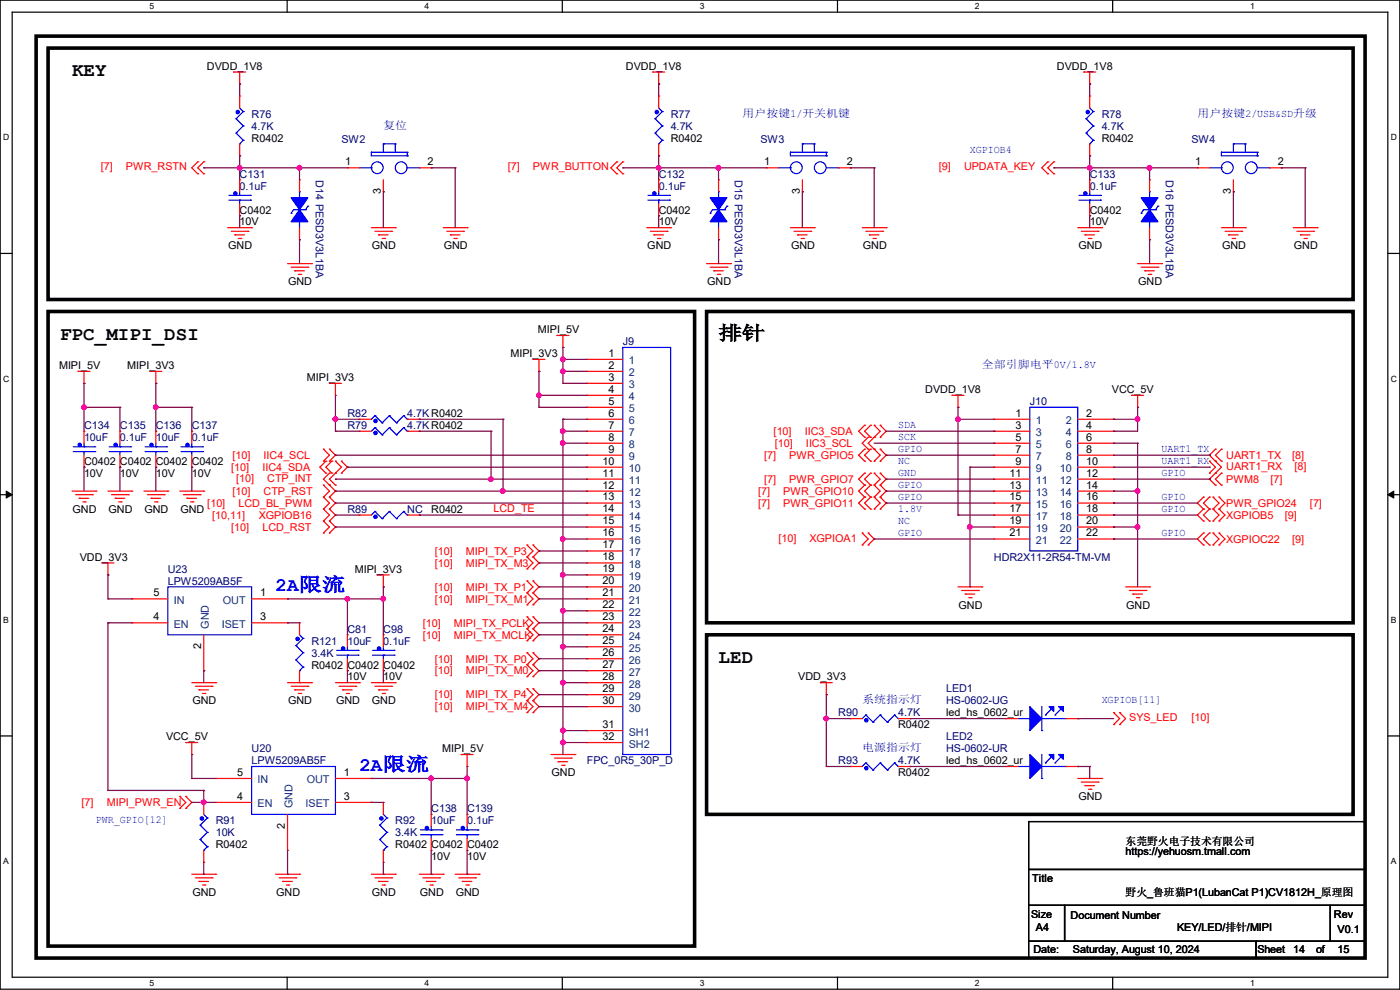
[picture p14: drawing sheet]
<svg xmlns="http://www.w3.org/2000/svg" width="297mm" height="210mm" viewBox="0 0 297 210" stroke-linecap="round" stroke-linejoin="round" font-family="sans-serif">
<defs><g id="words">
<g font-size="4.1">
<text x="15.3" y="16.2">KEY</text>
<text x="12.7" y="72.1">FPC_MIPI_DSI</text>
<text x="152.4" y="72.1">排针</text>
<text x="152.4" y="140.6">LED</text>
</g>
<g font-size="4.1" fill="#00f">
<text x="58.5" y="125.4">2A限流</text>
<text x="76.2" y="163.5">2A限流</text>
</g>
<g font-size="2.3">
<text x="43.9" y="14.8">DVDD_1V8</text>
<text x="132.8" y="14.8">DVDD_1V8</text>
<text x="224.2" y="14.8">DVDD_1V8</text>
<text x="53.4" y="30.1">R0402</text>
<text x="73.2" y="35.1">1</text>
<text x="90.7" y="35.1">2</text>
<text x="142.3" y="30.1">R0402</text>
<text x="162.1" y="35.1">1</text>
<text x="179.6" y="35.1">2</text>
<text x="233.7" y="30.1">R0402</text>
<text x="253.5" y="35.1">1</text>
<text x="271.1" y="35.1">2</text>
<text x="80.8" y="41.2" transform="rotate(-90 80.8 41.2)">3</text>
<text x="169.7" y="41.2" transform="rotate(-90 169.7 41.2)">3</text>
<text x="261.1" y="41.2" transform="rotate(-90 261.1 41.2)">3</text>
<text x="50.8" y="45.3">C0402</text>
<text x="50.8" y="47.8">10V</text>
<text x="139.7" y="45.3">C0402</text>
<text x="139.7" y="47.8">10V</text>
<text x="231.2" y="45.3">C0402</text>
<text x="231.2" y="47.8">10V</text>
<text x="48.4" y="52.9">GND</text>
<text x="78.9" y="52.9">GND</text>
<text x="94.2" y="52.9">GND</text>
<text x="137.3" y="52.9">GND</text>
<text x="167.8" y="52.9">GND</text>
<text x="183.1" y="52.9">GND</text>
<text x="228.8" y="52.9">GND</text>
<text x="259.3" y="52.9">GND</text>
<text x="274.5" y="52.9">GND</text>
<text x="61.1" y="60.5">GND</text>
<text x="150" y="60.5">GND</text>
<text x="241.5" y="60.5">GND</text>
<text x="114.1" y="70.7">MIPI_5V</text>
<text x="108.3" y="75.8">MIPI_3V3</text>
<text x="129.1" y="75.7">1</text>
<text x="12.5" y="78.3">MIPI_5V</text>
<text x="27" y="78.3">MIPI_3V3</text>
<text x="65.1" y="80.9">MIPI_3V3</text>
<text x="129.1" y="78.2">2</text>
<text x="129.1" y="80.8">3</text>
<text x="129.1" y="83.3">4</text>
<text x="196.3" y="83.4">DVDD_1V8</text>
<text x="235.9" y="83.4">VCC_5V</text>
<text x="129.1" y="85.9">5</text>
<text x="129.1" y="88.4">6</text>
<text x="215.4" y="88.4">1</text>
<text x="230.4" y="88.4">2</text>
<text x="129.1" y="90.9">7</text>
<text x="129.1" y="93.5">8</text>
<text x="215.4" y="90.9">3</text>
<text x="215.4" y="93.5">5</text>
<text x="230.4" y="90.9">4</text>
<text x="230.4" y="93.5">6</text>
<text x="17.8" y="98.6">C0402</text>
<text x="17.8" y="101.2">10V</text>
<text x="25.4" y="98.6">C0402</text>
<text x="25.4" y="101.2">10V</text>
<text x="33.1" y="98.6">C0402</text>
<text x="33.1" y="101.2">10V</text>
<text x="40.7" y="98.6">C0402</text>
<text x="40.7" y="101.2">10V</text>
<text x="127.8" y="98.6">10</text>
<text x="127.8" y="101.1">11</text>
<text x="129.1" y="96">9</text>
<text x="214.2" y="101.1">11</text>
<text x="215.4" y="96">7</text>
<text x="215.4" y="98.6">9</text>
<text x="230.4" y="96">8</text>
<text x="230.4" y="98.6">10</text>
<text x="230.4" y="101.1">12</text>
<text x="127.8" y="103.6">12</text>
<text x="127.8" y="106.2">13</text>
<text x="214.2" y="103.6">13</text>
<text x="214.2" y="106.2">15</text>
<text x="230.4" y="103.6">14</text>
<text x="230.4" y="106.2">16</text>
<text x="15.4" y="108.8">GND</text>
<text x="23" y="108.8">GND</text>
<text x="30.7" y="108.8">GND</text>
<text x="38.3" y="108.8">GND</text>
<text x="91.5" y="108.8">R0402</text>
<text x="127.8" y="108.7">14</text>
<text x="127.8" y="111.3">15</text>
<text x="127.8" y="113.8">16</text>
<text x="214.2" y="108.7">17</text>
<text x="214.2" y="111.3">19</text>
<text x="214.2" y="113.8">21</text>
<text x="230.4" y="108.7">18</text>
<text x="230.4" y="111.3">20</text>
<text x="230.4" y="113.8">22</text>
<text x="16.9" y="119">VDD_3V3</text>
<text x="127.8" y="116.3">17</text>
<text x="127.8" y="118.9">18</text>
<text x="75.3" y="121.5">MIPI_3V3</text>
<text x="127.8" y="121.4">19</text>
<text x="127.8" y="124">20</text>
<text x="32.6" y="126.5">5</text>
<text x="32.6" y="131.6">4</text>
<text x="55.2" y="131.6">3</text>
<text x="55.2" y="126.5">1</text>
<text x="127.8" y="126.5">21</text>
<text x="127.8" y="129">22</text>
<text x="127.8" y="131.6">23</text>
<text x="203.4" y="129.1">GND</text>
<text x="238.9" y="129.1">GND</text>
<text x="42.7" y="137.7" transform="rotate(-90 42.7 137.7)">2</text>
<text x="127.8" y="134.1">24</text>
<text x="127.8" y="136.7">25</text>
<text x="66.1" y="141.8">R0402</text>
<text x="73.7" y="141.8">C0402</text>
<text x="81.3" y="141.8">C0402</text>
<text x="127.8" y="139.2">26</text>
<text x="127.8" y="141.7">27</text>
<text x="40.8" y="149.4">GND</text>
<text x="61.1" y="149.4">GND</text>
<text x="71.3" y="149.4">GND</text>
<text x="73.7" y="144.4">10V</text>
<text x="78.9" y="149.4">GND</text>
<text x="81.3" y="144.4">10V</text>
<text x="127.8" y="144.3">28</text>
<text x="127.8" y="146.8">29</text>
<text x="127.8" y="149.4">30</text>
<text x="169.3" y="144.4">VDD_3V3</text>
<text x="127.8" y="154.4">31</text>
<text x="190.5" y="154.5">R0402</text>
<text x="200.7" y="152">led_hs_0602_ur</text>
<text x="35.2" y="157.1">VCC_5V</text>
<text x="93.8" y="159.6">MIPI_5V</text>
<text x="127.8" y="157">32</text>
<text x="50.3" y="164.6">5</text>
<text x="72.9" y="164.6">1</text>
<text x="117" y="164.7">GND</text>
<text x="190.5" y="164.7">R0402</text>
<text x="200.7" y="162.1">led_hs_0602_ur</text>
<text x="50.3" y="169.7">4</text>
<text x="72.9" y="169.7">3</text>
<text x="228.8" y="169.8">GND</text>
<text x="45.8" y="179.9">R0402</text>
<text x="60.5" y="175.8" transform="rotate(-90 60.5 175.8)">2</text>
<text x="83.9" y="179.9">R0402</text>
<text x="91.5" y="179.9">C0402</text>
<text x="99.1" y="179.9">C0402</text>
<text x="238.8" y="179.2">东莞野火电子技术有限公司</text>
<text x="91.5" y="182.5">10V</text>
<text x="99.1" y="182.5">10V</text>
<text x="238.8" y="181.4">https://yehuosm.tmall.com</text>
<text x="40.8" y="190.1">GND</text>
<text x="58.6" y="190.1">GND</text>
<text x="78.9" y="190.1">GND</text>
<text x="89.1" y="190.1">GND</text>
<text x="96.7" y="190.1">GND</text>
<text x="219" y="187">Title</text>
<text x="238.8" y="190.1">野火_鲁班猫P1(LubanCat P1)CV1812H_原理图</text>
<text x="218.7" y="194.6">Size</text>
<text x="219.8" y="197.4">A4</text>
<text x="227.1" y="194.9">Document Number</text>
<text x="249.7" y="197.4">KEY/LED/排针/MIPI</text>
<text x="283" y="194.6">Rev</text>
<text x="283.8" y="197.9">V0.1</text>
<text x="219.2" y="202.3">Date:</text>
<text x="227.6" y="202.3">Saturday, August 10, 2024</text>
<text x="266.8" y="202.3">Sheet</text>
<text x="274.4" y="202.3">14</text>
<text x="279.2" y="202.3">of</text>
<text x="283.8" y="202.3">15</text>
</g>
<g font-size="2.3" fill="#000080">
<text x="53.4" y="25">R76</text>
<text x="53.4" y="27.5">4.7K</text>
<text x="142.3" y="25">R77</text>
<text x="142.3" y="27.5">4.7K</text>
<text x="233.7" y="25">R78</text>
<text x="233.7" y="27.5">4.7K</text>
<text x="72.4" y="30.3">SW2</text>
<text x="161.3" y="30.3">SW3</text>
<text x="252.8" y="30.3">SW4</text>
<text x="50.8" y="37.7">C131</text>
<text x="50.8" y="40.2">0.1uF</text>
<text x="67" y="38.1" transform="rotate(90 67 38.1)">D14 PESD3V3L1BA</text>
<text x="139.7" y="37.7">C132</text>
<text x="139.7" y="40.2">0.1uF</text>
<text x="155.9" y="38.1" transform="rotate(90 155.9 38.1)">D15 PESD3V3L1BA</text>
<text x="231.2" y="37.7">C133</text>
<text x="231.2" y="40.2">0.1uF</text>
<text x="247.4" y="38.1" transform="rotate(90 247.4 38.1)">D16 PESD3V3L1BA</text>
<text x="132.1" y="73.2">J9</text>
<text x="73.7" y="88.5">R82</text>
<text x="86.4" y="88.5">4.7KR0402</text>
<text x="218.5" y="85.9">J10</text>
<text x="17.8" y="91">C134</text>
<text x="17.8" y="93.6">10uF</text>
<text x="25.4" y="91">C135</text>
<text x="25.4" y="93.6">0.1uF</text>
<text x="33.1" y="91">C136</text>
<text x="33.1" y="93.6">10uF</text>
<text x="40.7" y="91">C137</text>
<text x="40.7" y="93.6">0.1uF</text>
<text x="73.7" y="91">R79</text>
<text x="86.4" y="91">4.7KR0402</text>
<text x="73.7" y="108.8">R89</text>
<text x="86.4" y="108.8">NC</text>
<text x="210.9" y="119">HDR2X11-2R54-TM-VM</text>
<text x="35.6" y="121.5">U23</text>
<text x="35.6" y="124">LPW5209AB5F</text>
<text x="66.1" y="136.7">R121</text>
<text x="73.7" y="134.2">C81</text>
<text x="73.7" y="136.7">10uF</text>
<text x="81.3" y="134.2">C98</text>
<text x="81.3" y="136.7">0.1uF</text>
<text x="66.1" y="139.3">3.4K</text>
<text x="200.7" y="146.9">LED1</text>
<text x="200.7" y="149.4">HS-0602-UG</text>
<text x="177.8" y="152">R90</text>
<text x="190.6" y="152">4.7K</text>
<text x="53.4" y="159.6">U20</text>
<text x="200.7" y="157.1">LED2</text>
<text x="200.7" y="159.6">HS-0602-UR</text>
<text x="53.4" y="162.1">LPW5209AB5F</text>
<text x="124.5" y="162.1">FPC_0R5_30P_D</text>
<text x="177.8" y="162.1">R93</text>
<text x="190.6" y="162.1">4.7K</text>
<text x="91.5" y="172.3">C138</text>
<text x="99.1" y="172.3">C139</text>
<text x="45.8" y="174.8">R91</text>
<text x="45.8" y="177.4">10K</text>
<text x="83.9" y="174.8">R92</text>
<text x="83.9" y="177.4">3.4K</text>
<text x="91.5" y="174.8">10uF</text>
<text x="99.1" y="174.8">0.1uF</text>
</g>
<g font-size="2.3" fill="#00f">
<text x="81.3" y="27.3">复位</text>
<text x="157.5" y="24.8">用户按键1/开关机键</text>
<text x="254" y="24.8">用户按键2/USB&amp;SD升级</text>
<text x="205.8" y="32.4">XGPIOB4</text>
<text x="208.3" y="78.1">全部引脚电平0V/1.8V</text>
<text x="190.5" y="90.8">SDA</text>
<text x="190.5" y="93.3">SCK</text>
<text x="190.5" y="95.9">GPIO</text>
<text x="246.4" y="95.9">UART1_TX</text>
<text x="190.5" y="98.4">NC</text>
<text x="190.5" y="101">GND</text>
<text x="246.4" y="101">GPIO</text>
<text x="246.4" y="98.4">UART1_RX</text>
<text x="190.5" y="103.5">GPIO</text>
<text x="190.5" y="106">GPIO</text>
<text x="246.4" y="106">GPIO</text>
<text x="190.5" y="108.6">1.8V</text>
<text x="190.5" y="111.1">NC</text>
<text x="190.5" y="113.7">GPIO</text>
<text x="246.4" y="113.7">GPIO</text>
<text x="246.4" y="108.6">GPIO</text>
<text x="182.9" y="149.2">系统指示灯</text>
<text x="233.7" y="149.2">XGPIOB[11]</text>
<text x="182.9" y="159.4">电源指示灯</text>
<text x="20.4" y="174.6">PWR_GPIO[12]</text>
</g>
<g font-size="2.3" fill="#f00">
<text x="21.4" y="36.2">[7]</text>
<text x="26.7" y="36.2">PWR_RSTN</text>
<text x="107.7" y="36.2">[7]</text>
<text x="113.1" y="36.2">PWR_BUTTON</text>
<text x="199.2" y="36.2">[9]</text>
<text x="204.5" y="36.2">UPDATA_KEY</text>
<text x="164.1" y="92.3">[10]</text>
<text x="164.4" y="94.8">[10]</text>
<text x="170.7" y="92.3">IIC3_SDA</text>
<text x="171" y="94.8">IIC3_SCL</text>
<text x="49.1" y="99.9">[10]</text>
<text x="49.3" y="97.4">[10]</text>
<text x="55.7" y="99.9">IIC4_SDA</text>
<text x="55.9" y="97.4">IIC4_SCL</text>
<text x="162.1" y="97.4">[7]</text>
<text x="167.4" y="97.4">PWR_GPIO5</text>
<text x="260.1" y="97.4">UART1_TX</text>
<text x="260.1" y="99.7">UART1_RX</text>
<text x="274.1" y="97.4">[8]</text>
<text x="274.6" y="99.7">[8]</text>
<text x="44" y="107.5">[10]</text>
<text x="49.3" y="105">[10]</text>
<text x="50.1" y="102.2">[10]</text>
<text x="50.6" y="107.5">LCD_BL_PWM</text>
<text x="55.9" y="105">CTP_RST</text>
<text x="56.7" y="102.2">CTP_INT</text>
<text x="160.8" y="105">[7]</text>
<text x="160.8" y="107.5">[7]</text>
<text x="162.1" y="102.4">[7]</text>
<text x="166.2" y="105">PWR_GPIO10</text>
<text x="166.2" y="107.5">PWR_GPIO11</text>
<text x="167.4" y="102.4">PWR_GPIO7</text>
<text x="260.1" y="107.5">PWR_GPIO24</text>
<text x="260.1" y="102.4">PWM8</text>
<text x="269.5" y="102.4">[7]</text>
<text x="277.9" y="107.5">[7]</text>
<text x="45" y="110.1">[10,11]</text>
<text x="49.1" y="112.6">[10]</text>
<text x="54.9" y="110.1">XGPIOB16</text>
<text x="55.7" y="112.6">LCD_RST</text>
<text x="104.7" y="108.5">LCD_TE</text>
<text x="260.1" y="110.1">XGPIOB5</text>
<text x="272.6" y="110.1">[9]</text>
<text x="92.2" y="117.7">[10]</text>
<text x="98.8" y="117.7">MIPI_TX_P3</text>
<text x="165.1" y="114.9">[10]</text>
<text x="171.7" y="114.9">XGPIOA1</text>
<text x="260.1" y="115.1">XGPIOC22</text>
<text x="274.1" y="115.1">[9]</text>
<text x="92.2" y="125.3">[10]</text>
<text x="92.2" y="120.2">[10]</text>
<text x="98.8" y="125.3">MIPI_TX_P1</text>
<text x="98.8" y="120.2">MIPI_TX_M3</text>
<text x="92.2" y="127.8">[10]</text>
<text x="98.8" y="127.8">MIPI_TX_M1</text>
<text x="89.7" y="132.9">[10]</text>
<text x="89.7" y="135.5">[10]</text>
<text x="96.3" y="132.9">MIPI_TX_PCLK</text>
<text x="96.3" y="135.5">MIPI_TX_MCLK</text>
<text x="92.2" y="140.5">[10]</text>
<text x="92.2" y="143.1">[10]</text>
<text x="98.8" y="140.5">MIPI_TX_P0</text>
<text x="98.8" y="143.1">MIPI_TX_M0</text>
<text x="92.2" y="148.2">[10]</text>
<text x="98.8" y="148.2">MIPI_TX_P4</text>
<text x="92.2" y="150.7">[10]</text>
<text x="98.8" y="150.7">MIPI_TX_M4</text>
<text x="239.6" y="153">SYS_LED</text>
<text x="252.8" y="153">[10]</text>
<text x="17.3" y="171">[7]</text>
<text x="22.6" y="171">MIPI_PWR_EN</text>
</g>
<g font-size="2.3" fill="#004080">
<text x="133.4" y="77.3">1</text>
<text x="133.4" y="79.8">2</text>
<text x="133.4" y="82.4">3</text>
<text x="133.4" y="84.9">4</text>
<text x="133.4" y="87.5">5</text>
<text x="133.4" y="90">6</text>
<text x="133.4" y="92.5">7</text>
<text x="133.4" y="95.1">8</text>
<text x="219.8" y="90">1</text>
<text x="219.8" y="92.5">3</text>
<text x="219.8" y="95.1">5</text>
<text x="226.1" y="90">2</text>
<text x="226.1" y="92.5">4</text>
<text x="226.1" y="95.1">6</text>
<text x="133.4" y="97.6">9</text>
<text x="133.4" y="100.2">10</text>
<text x="219.8" y="97.6">7</text>
<text x="219.8" y="100.2">9</text>
<text x="224.8" y="100.2">10</text>
<text x="226.1" y="97.6">8</text>
<text x="133.4" y="102.7">11</text>
<text x="133.4" y="105.2">12</text>
<text x="133.4" y="107.8">13</text>
<text x="219.8" y="102.7">11</text>
<text x="219.8" y="105.2">13</text>
<text x="219.8" y="107.8">15</text>
<text x="224.8" y="102.7">12</text>
<text x="224.8" y="105.2">14</text>
<text x="224.8" y="107.8">16</text>
<text x="133.4" y="110.3">14</text>
<text x="133.4" y="112.9">15</text>
<text x="219.8" y="110.3">17</text>
<text x="219.8" y="112.9">19</text>
<text x="224.8" y="110.3">18</text>
<text x="224.8" y="112.9">20</text>
<text x="133.4" y="115.4">16</text>
<text x="133.4" y="117.9">17</text>
<text x="219.8" y="115.4">21</text>
<text x="224.8" y="115.4">22</text>
<text x="133.4" y="120.5">18</text>
<text x="133.4" y="123">19</text>
<text x="133.4" y="125.6">20</text>
<text x="36.9" y="128.1">IN</text>
<text x="47.3" y="128.1">OUT</text>
<text x="133.4" y="128.1">21</text>
<text x="133.4" y="130.6">22</text>
<text x="36.9" y="133.2">EN</text>
<text x="44.3" y="133.4" transform="rotate(-90 44.3 133.4)">GND</text>
<text x="47" y="133.2">ISET</text>
<text x="133.4" y="133.2">23</text>
<text x="133.4" y="135.7">24</text>
<text x="133.4" y="138.3">25</text>
<text x="133.4" y="140.8">26</text>
<text x="133.4" y="143.3">27</text>
<text x="133.4" y="145.9">28</text>
<text x="133.4" y="148.4">29</text>
<text x="133.4" y="151">30</text>
<text x="133.4" y="156">SH1</text>
<text x="133.4" y="158.6">SH2</text>
<text x="54.7" y="166.2">IN</text>
<text x="65.1" y="166.2">OUT</text>
<text x="54.7" y="171.3">EN</text>
<text x="62.1" y="171.5" transform="rotate(-90 62.1 171.5)">GND</text>
<text x="64.8" y="171.3">ISET</text>
</g>
<g font-size="1.8">
<text x="31.7" y="1.9">5</text>
<text x="90.1" y="1.9">4</text>
<text x="148.5" y="1.9">3</text>
<text x="206.8" y="1.9">2</text>
<text x="265.2" y="1.9">1</text>
<text x=".7" y="29.8">D</text>
<text x="295.1" y="29.8">D</text>
<text x=".7" y="80.9">C</text>
<text x="295.1" y="80.9">C</text>
<text x=".7" y="132.1">B</text>
<text x="295.1" y="132.1">B</text>
<text x=".7" y="183.3">A</text>
<text x="295.1" y="183.3">A</text>
<text x="31.7" y="209.2">5</text>
<text x="90.1" y="209.2">4</text>
<text x="148.5" y="209.2">3</text>
<text x="206.8" y="209.2">2</text>
<text x="265.2" y="209.2">1</text>
</g>
</g></defs>
<path d="M0 0h297v209.8h-297zM2.6 2.6h291.8v204.7h-291.8z" fill="none" stroke="#000" stroke-width=".25"/>
<g fill="#fff">
<path d="M31.7 .3h1v2h-1z"/>
<path d="M31.7 207.6h1v1.9h-1z"/>
</g>
<path d="M60.9 0v2.6M60.9 207.3v2.5" fill="none" stroke="#000" stroke-width=".25"/>
<g fill="#fff">
<path d="M90.1 .3h1v2h-1z"/>
<path d="M90.1 207.6h1v1.9h-1z"/>
</g>
<path d="M119.3 0v2.6M119.3 207.3v2.5" fill="none" stroke="#000" stroke-width=".25"/>
<g fill="#fff">
<path d="M148.5 .3h.9v2h-.9z"/>
<path d="M148.5 207.6h.9v1.9h-.9z"/>
</g>
<path d="M177.7 0v2.6M177.7 207.3v2.5" fill="none" stroke="#000" stroke-width=".25"/>
<g fill="#fff">
<path d="M206.8 .3h1v2h-1z"/>
<path d="M206.8 207.6h1v1.9h-1z"/>
</g>
<path d="M236.1 0v2.6M236.1 207.3v2.5" fill="none" stroke="#000" stroke-width=".25"/>
<g fill="#fff">
<path d="M265.2 .3h1v2h-1z"/>
<path d="M265.2 207.6h1v1.9h-1z"/>
<path d="M.7 28.2h1.2v1.9h-1.2z"/>
<path d="M295.1 28.2h1.2v1.9h-1.2z"/>
<path d="M.7 79.3h1.2v2h-1.2z"/>
<path d="M295.1 79.3h1.2v2h-1.2z"/>
</g>
<path d="M0 53.8h2.6M294.4 53.8h2.6" fill="none" stroke="#000" stroke-width=".25"/>
<g fill="#fff">
<path d="M.7 130.5h1.2v2h-1.2z"/>
<path d="M295.1 130.5h1.1v2h-1.1z"/>
</g>
<path d="M0 104.9h2.6M294.4 104.9h2.6" fill="none" stroke="#000" stroke-width=".25"/>
<path d="M1.3 104.2l1.3 .7-1.3 .8zM294.4 104.9l1.3-.7v1.5z" fill="#000" stroke="#000" stroke-width=".21"/>
<g fill="#fff">
<path d="M.7 181.7h1.2v2h-1.2z"/>
<path d="M295.1 181.7h1.1v2h-1.1z"/>
</g>
<path d="M0 156.1h2.6M294.4 156.1h2.6M218.2 174.3h71.4v10.1h-71.4zM218.2 184.4h71.4v7.7h-71.4zM218.2 192.1h7.6v7.6h-7.6zM218.2 199.7h48.3v3.5h-48.3zM225.8 192.1h56.4v7.6h-56.4zM266.5 199.7h23.1v3.5h-23.1zM282.2 192.1h7.4v7.6h-7.4z" fill="none" stroke="#000" stroke-width=".25"/>
<path d="M7.7 7.7h281.9v195.5h-281.9zM10.2 10.2h276.9v53.3h-276.9zM10.2 66.1h137.2v134.6h-137.2zM149.9 66.1h137.2v66h-137.2zM149.9 134.7h137.2v38.1h-137.2z" fill="none" stroke="#000" stroke-width=".76"/>
<g fill="none" stroke="#f00" stroke-width=".25">
<path d="M49.6 15.3h.1M49.6 15.3h2.5M50.8 17.8h.1M50.8 15.3v2.5M138.5 15.3h.1M138.5 15.3h2.5M139.7 17.8h.1M139.7 15.3v2.5M229.9 15.3h.1M229.9 15.3h2.6M231.2 17.8h.1M231.2 15.3v2.5"/>
<path d="M42 36.9h.1M42 34.3h.1M42 34.3l-1.3 1.3 1.3 1.3M43.2 36.9h.1M43.2 34.3h.1M43.2 34.3l-1.2 1.3 1.2 1.3M50.8 38.1h.1M50.8 20.4h.1M50.8 33.1h.1M50.8 20.4v2.5M50.8 30.5v2.6M50.8 38.1v2.6"/>
<path d="M63.5 38.1h.1M63.5 38.1v2.6M73.7 35.6h.1M73.7 35.6h2.5M81.3 38.1v2.6M88.9 35.6h2.6M91.5 35.6h.1M130.9 36.9h.1M130.9 34.3h.1M130.9 34.3l-1.3 1.3 1.3 1.3M132.1 36.9h.1M132.1 34.3h.1"/>
<path d="M132.1 34.3l-1.2 1.3 1.2 1.3M139.7 20.4h.1M139.7 33.1h.1M139.7 38.1h.1M139.7 20.4v2.5M139.7 30.5v2.6M139.7 38.1v2.6M152.4 38.1h.1M152.4 38.1v2.6M162.6 35.6h.1M162.6 35.6h2.5M170.2 38.1v2.6"/>
<path d="M177.8 35.6h2.6M180.4 35.6h.1M222.3 36.9h.1M222.3 34.3h.1M222.3 34.3l-1.3 1.3 1.3 1.3M223.6 36.9h.1M223.6 34.3h.1M223.6 34.3l-1.3 1.3 1.3 1.3M231.2 20.4h.1M231.2 33.1h.1M231.2 38.1h.1M231.2 20.4v2.5"/>
<path d="M231.2 30.5v2.6M231.2 38.1v2.6M243.9 38.1h.1M243.9 38.1v2.6M254 35.6h.1M254 35.6h2.6M261.7 38.1v2.6M269.3 35.6h2.5M271.8 35.6h.1M48.3 48.3h5.1M49.1 49.1h3.5M49.8 49.8h.1"/>
<path d="M49.8 49.8h2.1M50.6 50.6h.5M50.8 45.8h.1M50.8 43.2v2.6M51.1 50.6h.1M52.6 49.1h.1M53.4 48.3h.1M61 55.9h5.1M61.8 56.7h3.5M62.5 57.4h.1M62.5 57.4h2.1M63.3 58.2h.5"/>
<path d="M63.5 50.8h.1M63.5 48.3v2.5M63.8 58.2h.1M65.3 56.7h.1M66.1 55.9h.1M78.8 48.3h5.1M79.5 49.1h3.6M80.3 49.8h.1M80.3 49.8h2M81.1 50.6h.5M81.3 40.7h.1M81.6 50.6h.1"/>
<path d="M83.1 49.1h.1M83.9 48.3h.1M94 48.3h5.1M94.8 49.1h3.5M95.5 49.8h.1M95.5 49.8h2.1M96.3 50.6h.5M96.8 50.6h.1M98.3 49.1h.1M99.1 48.3h.1M137.2 48.3h5.1M138 49.1h3.5"/>
<path d="M138.7 49.8h.1M138.7 49.8h2.1M139.5 50.6h.5M139.7 45.8h.1M139.7 43.2v2.6M140 50.6h.1M141.5 49.1h.1M142.3 48.3h.1M149.9 55.9h5.1M150.7 56.7h3.5M151.4 57.4h.1M151.4 57.4h2.1"/>
<path d="M152.2 58.2h.5M152.4 50.8h.1M152.4 48.3v2.5M152.7 58.2h.1M154.2 56.7h.1M155 55.9h.1M167.7 48.3h5.1M168.4 49.1h3.6M169.2 49.8h.1M169.2 49.8h2M170 50.6h.5M170.2 40.7h.1"/>
<path d="M170.5 50.6h.1M172 49.1h.1M172.8 48.3h.1M182.9 48.3h5.1M183.7 49.1h3.5M184.4 49.8h.1M184.4 49.8h2.1M185.2 50.6h.5M185.7 50.6h.1M187.2 49.1h.1M188 48.3h.1M228.6 48.3h5.1"/>
<path d="M229.4 49.1h3.6M230.2 49.8h.1M230.2 49.8h2M230.9 50.6h.5M231.2 45.8h.1M231.2 43.2v2.6M231.4 50.6h.1M233 49.1h.1M233.7 48.3h.1M241.3 55.9h5.1M242.1 56.7h3.6M242.9 57.4h.1"/>
<path d="M242.9 57.4h2M243.6 58.2h.5M243.9 50.8h.1M243.9 48.3v2.5M244.1 58.2h.1M245.7 56.7h.1M246.4 55.9h.1M259.1 48.3h5.1M259.9 49.1h3.5M260.6 49.8h.1M260.6 49.8h2.1M261.4 50.6h.5"/>
<path d="M261.7 40.7h.1M261.9 50.6h.1M263.4 49.1h.1M264.2 48.3h.1M274.4 48.3h5M275.1 49.1h3.6M275.9 49.8h.1M275.9 49.8h2M276.6 50.6h.6M277.2 50.6h.1M278.7 49.1h.1M279.4 48.3h.1"/>
<path d="M16.6 78.8h.1M16.6 78.8h2.5M17.8 78.8v2.5M31.8 78.8h.1M31.8 78.8h2.5M33.1 78.8v2.5M113.1 76.2h.1M113.1 76.2h2.5M114.3 78.8h.1M114.3 76.2v2.6M118.2 71.2h.1M118.2 71.2h2.5"/>
<path d="M119.4 73.7h.1M119.4 71.2v2.5M124.5 76.2h.1M124.5 78.8h.1M124.5 78.8h7.6M124.5 76.2h7.6M17.8 81.3h.1M17.8 91.5h.1M17.8 99.1h.1M17.8 91.5v2.5M17.8 96.6v2.5M25.4 91.5h.1"/>
<path d="M25.4 99.1h.1M25.4 91.5v2.5M25.4 96.6v2.5M33.1 81.3h.1M33.1 91.5h.1M33.1 99.1h.1M33.1 91.5v2.5M33.1 96.6v2.5M40.7 91.5h.1M40.7 99.1h.1M40.7 91.5v2.5M40.7 96.6v2.5"/>
<path d="M68.6 97.8h.1M68.6 95.3h.1M68.6 95.3l1.3 1.3-1.3 1.2M69.1 97.8h.1M69.1 97.8l-1.2 1.3 1.2 1.3M69.9 81.3h.1M69.9 95.3h.1M69.9 97.8h.1M69.9 81.3h2.5M69.9 95.3l1.3 1.3-1.3 1.2M70.4 97.8h.1M70.4 97.8l-1.3 1.3 1.3 1.3"/>
<path d="M71.2 83.9h.1M71.2 97.8h.1M71.2 81.3v2.6M71.2 97.8l1.2 1.3-2.5 2.5 1.3 1.3M72.4 97.8h.1M72.4 97.8l1.3 1.3-1.3 1.3M76.2 91.5h.1M76.2 88.9h.1M76.2 91.5h2.6M76.2 88.9h2.6M86.4 91.5h2.5M86.4 88.9h2.5"/>
<path d="M88.9 91.5h.1M88.9 88.9h.1M124.5 81.3h.1M124.5 83.9h.1M124.5 86.4h.1M124.5 88.9h.1M124.5 91.5h.1M124.5 94h.1M124.5 96.6h.1M124.5 99.1h.1M124.5 81.3h7.6M124.5 83.9h7.6"/>
<path d="M124.5 91.5h7.6M124.5 88.9h7.6M124.5 94h7.6M124.5 96.6h7.6M124.5 99.1h7.6M124.5 86.4h7.6M183.4 90.2h.1M183.4 92.8h.1M183.4 95.3h.1M183.4 97.8h.1M183.4 90.2l-1.2 1.3 1.2 1.3M183.4 95.3l-1.2 1.3 1.2 1.2"/>
<path d="M184.2 95.3h.1M184.2 92.8h.1M184.2 92.8l-1.3 1.2 1.3 1.3M184.7 92.8h.1M184.7 90.2h.1M184.7 97.8h.1M184.7 95.3h.1M184.7 90.2l-1.3 1.3 1.3 1.3M184.7 95.3l-1.3 1.3 1.3 1.2M185.5 95.3h.1M185.5 92.8h.1M185.5 90.2h.1"/>
<path d="M185.5 97.8h.1M185.5 90.2l1.2 1.3-2.5 2.5 2.5 2.6-1.2 1.2M186.7 90.2h.1M186.7 92.8h.1M186.7 95.3h.1M186.7 97.8h.1M186.7 90.2l1.3 1.3-1.3 1.3M186.7 95.3l1.3 1.3-1.3 1.2M202 83.9h.1M202 83.9h2.5M203.2 86.4h.1M203.2 83.9v2.5"/>
<path d="M210.9 88.9h.1M210.9 91.5h.1M210.9 94h.1M210.9 96.6h.1M210.9 99.1h.1M210.9 91.5h7.6M210.9 88.9h7.6M210.9 94h7.6M210.9 96.6h7.6M210.9 99.1h7.6M228.6 91.5h7.7M228.6 88.9h7.7"/>
<path d="M228.6 94h7.7M228.6 96.6h7.7M228.6 99.1h7.7M236.3 88.9h.1M236.3 91.5h.1M236.3 94h.1M236.3 96.6h.1M236.3 99.1h.1M240.1 83.9h.1M240.1 83.9h2.5M241.3 86.4h.1M241.3 83.9v2.5"/>
<path d="M256.6 97.8h.1M256.6 97.8l1.3 1.3-1.3 1.3M257.9 95.3h.1M257.9 97.8h.1M257.9 95.3l-1.3 1.3 2.5 2.5-2.5 2.5 1.3 1.3M259.1 97.8h.1M259.1 95.3h.1M259.1 95.3l-1.2 1.3 1.2 1.2M15.3 104.2h5.1M16 104.9h3.6M16.8 105.7h.1M16.8 105.7h2"/>
<path d="M17.6 106.5h.5M18.1 106.5h.1M19.6 104.9h.1M20.4 104.2h.1M21.6 119.4h.1M21.6 119.4h2.6M22.9 104.2h5.1M22.9 119.4v2.6M23.7 104.9h3.5M24.4 105.7h.1M24.4 105.7h2.1M25.2 106.5h.5"/>
<path d="M25.7 106.5h.1M27.2 104.9h.1M28 104.2h.1M30.5 104.2h5.1M31.3 104.9h3.5M32 105.7h.1M32 105.7h2.1M32.8 106.5h.5M33.3 106.5h.1M34.8 104.9h.1M35.6 104.2h.1M38.1 104.2h5.1"/>
<path d="M38.9 104.9h3.6M39.7 105.7h.1M39.7 105.7h2M40.4 106.5h.5M40.9 106.5h.1M42.5 104.9h.1M43.2 104.2h.1M68.6 113.1h.1M68.6 110.5h.1M68.6 108h.1M68.6 105.5h.1M68.6 102.9h.1"/>
<path d="M68.6 110.5l1.3 1.3-1.3 1.3M68.6 108l1.3 1.3-1.3 1.2M68.6 105.5l1.3 1.2-1.3 1.3M68.6 102.9l1.3 1.3-1.3 1.3M69.1 100.4h.1M69.9 102.9h.1M69.9 100.4h.1M69.9 110.5h.1M69.9 113.1h.1M69.9 108h.1M69.9 105.5h.1M69.9 100.4l-1.3 1.2 2.6 2.6-1.3 1.3"/>
<path d="M69.9 110.5l1.3 1.3-1.3 1.3M69.9 108l1.3 1.3-1.3 1.2M69.9 105.5l1.3 1.2-1.3 1.3M70.4 100.4h.1M71.2 100.4h.1M71.2 102.9h.1M72.4 100.4h.1M76.2 109.3h.1M76.2 109.3h2.6M86.4 109.3h2.5M88.9 109.3h.1M111.8 118.2h.1"/>
<path d="M111.8 115.6h.1M111.8 118.2l1.3 1.2-1.3 1.3M111.8 115.6l1.3 1.3-1.3 1.3M113.1 118.2h.1M113.1 115.6h.1M113.1 118.2l1.2 1.2-1.2 1.3M113.1 115.6l1.2 1.3-1.2 1.3M124.5 101.6h.1M124.5 104.2h.1M124.5 106.7h.1M124.5 109.3h.1M124.5 111.8h.1"/>
<path d="M124.5 114.3h.1M124.5 116.9h.1M124.5 119.4h.1M124.5 104.2h7.6M124.5 119.4h7.6M124.5 101.6h7.6M124.5 106.7h7.6M124.5 109.3h7.6M124.5 111.8h7.6M124.5 114.3h7.6M124.5 116.9h7.6M182.9 115.6h.1"/>
<path d="M182.9 113.1h.1M182.9 113.1l1.3 1.2-1.3 1.3M183.4 102.9h.1M183.4 105.5h.1M183.4 108h.1M183.4 100.4h.1M183.4 102.9l-1.2 1.3 1.2 1.3M183.4 105.5l-1.2 1.2 1.2 1.3M183.4 100.4l-1.2 1.2 1.2 1.3M184.2 113.1h.1M184.2 115.6h.1M184.2 113.1l1.3 1.2-1.3 1.3"/>
<path d="M184.7 105.5h.1M184.7 102.9h.1M184.7 108h.1M184.7 100.4h.1M184.7 102.9l-1.3 1.3 1.3 1.3M184.7 105.5l-1.3 1.2 1.3 1.3M184.7 100.4l-1.3 1.2 1.3 1.3M185.5 105.5h.1M185.5 102.9h.1M185.5 108h.1M185.5 100.4h.1M185.5 102.9l1.2 1.3-1.2 1.3"/>
<path d="M185.5 105.5l1.2 1.2-1.2 1.3M185.5 100.4l1.2 1.2-1.2 1.3M186.7 102.9h.1M186.7 105.5h.1M186.7 108h.1M186.7 100.4h.1M186.7 102.9l1.3 1.3-1.3 1.3M186.7 105.5l1.3 1.2-1.3 1.3M186.7 100.4l1.3 1.2-1.3 1.3M210.9 101.6h.1M210.9 104.2h.1M210.9 106.7h.1"/>
<path d="M210.9 109.3h.1M210.9 111.8h.1M210.9 114.3h.1M210.9 104.2h7.6M210.9 101.6h7.6M210.9 106.7h7.6M210.9 109.3h7.6M210.9 111.8h7.6M210.9 114.3h7.6M228.6 104.2h7.7M228.6 101.6h7.7M228.6 106.7h7.7"/>
<path d="M228.6 109.3h7.7M228.6 111.8h7.7M228.6 114.3h7.7M236.3 101.6h.1M236.3 104.2h.1M236.3 106.7h.1M236.3 109.3h.1M236.3 111.8h.1M236.3 114.3h.1M255.3 105.5h.1M255.3 108h.1M255.3 110.5h.1"/>
<path d="M255.3 113.1h.1M255.3 115.6h.1M255.3 105.5l-1.3 1.2 1.3 1.3M255.3 108l-1.3 1.3 1.3 1.2M255.3 113.1l-1.3 1.2 1.3 1.3M256.6 100.4h.1M256.6 108h.1M256.6 105.5h.1M256.6 110.5h.1M256.6 115.6h.1M256.6 113.1h.1M256.6 105.5l-1.3 1.2 1.3 1.3"/>
<path d="M256.6 108l-1.3 1.3 1.3 1.2M256.6 113.1l-1.3 1.2 1.3 1.3M257.3 108h.1M257.3 105.5h.1M257.3 110.5h.1M257.3 115.6h.1M257.3 113.1h.1M257.3 105.5l1.3 1.2-1.3 1.3M257.3 108l1.3 1.3-1.3 1.2M257.3 113.1l1.3 1.2-1.3 1.3M257.9 100.4h.1M257.9 102.9h.1"/>
<path d="M258.6 105.5h.1M258.6 108h.1M258.6 110.5h.1M258.6 113.1h.1M258.6 115.6h.1M258.6 105.5l1.3 1.2-1.3 1.3M258.6 108l1.3 1.3-1.3 1.2M258.6 113.1l1.3 1.2-1.3 1.3M259.1 102.9h.1M259.1 100.4h.1M259.1 100.4l-1.2 1.2 1.2 1.3M22.9 122h.1"/>
<path d="M28 127h.1M28 132.1h.1M28 127h7.6M28 132.1h7.6M43.2 134.7v7.6M53.4 127h7.6M53.4 132.1h7.6M61 132.1h.1M61 127h.1M63.5 132.1h.1M63.5 132.1v2.6M73.7 134.7h.1"/>
<path d="M73.7 134.7v2.5M73.7 139.7v2.6M80.1 122h.1M80.1 122h2.5M81.3 124.5h.1M81.3 134.7h.1M81.3 122v2.5M81.3 134.7v2.5M81.3 139.7v2.6M111.8 138.5h.1M111.8 125.8h.1M111.8 123.2h.1"/>
<path d="M111.8 128.3h.1M111.8 133.4h.1M111.8 130.9h.1M111.8 135.9h.1M111.8 120.7h.1M111.8 138.5l1.3 1.2-1.3 1.3M111.8 123.2l1.3 1.3-1.3 1.3M111.8 125.8l1.3 1.2-1.3 1.3M111.8 130.9l1.3 1.2-1.3 1.3M111.8 133.4l1.3 1.3-1.3 1.2M113.1 138.5h.1M113.1 123.2h.1"/>
<path d="M113.1 125.8h.1M113.1 128.3h.1M113.1 130.9h.1M113.1 133.4h.1M113.1 135.9h.1M113.1 120.7h.1M113.1 138.5l1.2 1.2-1.2 1.3M113.1 123.2l1.2 1.3-1.2 1.3M113.1 125.8l1.2 1.2-1.2 1.3M113.1 130.9l1.2 1.2-1.2 1.3M113.1 133.4l1.2 1.3-1.2 1.2M124.5 122h.1"/>
<path d="M124.5 124.5h.1M124.5 127h.1M124.5 129.6h.1M124.5 132.1h.1M124.5 134.7h.1M124.5 137.2h.1M124.5 139.7h.1M124.5 124.5h7.6M124.5 122h7.6M124.5 127h7.6M124.5 132.1h7.6M124.5 129.6h7.6"/>
<path d="M124.5 134.7h7.6M124.5 137.2h7.6M124.5 139.7h7.6M203.2 124.5h5.1M204 125.3h3.6M204.8 126h.1M204.8 126h2M205.5 126.8h.5M206 126.8h.1M207.6 125.3h.1M208.3 124.5h.1M238.8 124.5h5.1"/>
<path d="M239.6 125.3h3.5M240.3 126h.1M240.3 126h2.1M241.1 126.8h.5M241.6 126.8h.1M243.1 125.3h.1M243.9 124.5h.1M39.4 157.5h.1M39.4 157.5h2.6M40.7 144.8h5.1M40.7 157.5v2.6M41.4 145.6h3.6"/>
<path d="M42.2 146.3h.1M42.2 146.3h2M43 147.1h.5M43.2 142.3h.1M43.5 147.1h.1M45 145.6h.1M45.8 144.8h.1M61 144.8h5.1M61.8 145.6h3.5M62.5 146.3h.1M62.5 146.3h2.1M63.3 147.1h.5"/>
<path d="M63.5 144.8h.1M63.5 142.3v2.5M63.8 147.1h.1M65.3 145.6h.1M66.1 144.8h.1M71.2 144.8h5M71.9 145.6h3.6M72.7 146.3h.1M72.7 146.3h2M73.4 147.1h.6M73.7 142.3h.1M74 147.1h.1"/>
<path d="M75.5 145.6h.1M76.2 144.8h.1M78.8 144.8h5.1M79.5 145.6h3.6M80.3 146.3h.1M80.3 146.3h2M81.1 147.1h.5M81.3 142.3h.1M81.6 147.1h.1M83.1 145.6h.1M83.9 144.8h.1M111.8 141h.1"/>
<path d="M111.8 143.6h.1M111.8 151.2h.1M111.8 148.6h.1M111.8 146.1h.1M111.8 141l1.3 1.3-1.3 1.3M111.8 148.6l1.3 1.3-1.3 1.3M111.8 146.1l1.3 1.3-1.3 1.2M113.1 141h.1M113.1 143.6h.1M113.1 148.6h.1M113.1 151.2h.1M113.1 146.1h.1"/>
<path d="M113.1 141l1.2 1.3-1.2 1.3M113.1 148.6l1.2 1.3-1.2 1.3M113.1 146.1l1.2 1.3-1.2 1.2M124.5 142.3h.1M124.5 144.8h.1M124.5 147.4h.1M124.5 149.9h.1M124.5 155h.1M124.5 157.5h.1M124.5 144.8h7.6M124.5 157.5h7.6M124.5 142.3h7.6"/>
<path d="M124.5 147.4h7.6M124.5 149.9h7.6M124.5 155h7.6M174 144.8h.1M174 144.8h2.6M175.3 147.4h.1M175.3 144.8v2.6M180.4 152.4h.1M180.4 152.4h2.5M190.5 152.4h2.6M193.1 152.4h.1M213.4 152.4h.1"/>
<path d="M213.4 152.4h2.5M226.1 152.4h2.5M228.6 152.4h.1M236.3 153.7h.1M236.3 151.2h.1M236.3 151.2l1.2 1.2-1.2 1.3M237.5 153.7h.1M237.5 151.2h.1M237.5 151.2l1.3 1.2-1.3 1.3M38.1 171.5h.1M38.1 169h.1M38.1 169l1.3 1.2-1.3 1.3"/>
<path d="M39.4 169h.1M39.4 171.5h.1M39.4 169l1.3 1.2-1.3 1.3M40.7 160.1h.1M43.2 170.2h.1M43.2 170.2v2.6M45.8 165.1h.1M45.8 170.2h.1M45.8 165.1h7.6M45.8 170.2h7.6M61 172.8v7.6M71.2 165.1h7.6"/>
<path d="M71.2 170.2h7.6M78.8 170.2h.1M78.8 165.1h.1M81.3 170.2h.1M81.3 170.2v2.6M91.5 172.8h.1M91.5 172.8v2.5M91.5 177.8v2.6M97.8 160.1h.1M97.8 160.1h2.6M99.1 162.6h.1M99.1 172.8h.1"/>
<path d="M99.1 160.1v2.5M99.1 172.8v2.5M99.1 177.8v2.6M116.9 160.1h5.1M117.6 160.8h3.6M118.4 161.6h.1M118.4 161.6h2M119.2 162.3h.5M119.7 162.3h.1M121.2 160.8h.1M122 160.1h.1M180.4 162.6h.1"/>
<path d="M180.4 162.6h2.5M190.5 162.6h2.6M193.1 162.6h.1M213.4 162.6h.1M213.4 162.6h2.5M226.1 162.6h2.5M228.6 162.6h.1M228.6 165.1h5.1M229.4 165.9h3.6M230.2 166.7h.1M230.2 166.7h2M230.9 167.4h.5"/>
<path d="M231.4 167.4h.1M233 165.9h.1M233.7 165.1h.1M40.7 185.5h5.1M41.4 186.2h3.6M42.2 187h.1M42.2 187h2M43 187.7h.5M43.2 182.9h.1M43.2 180.4v2.5M43.5 187.7h.1M45 186.2h.1"/>
<path d="M45.8 185.5h.1M58.5 185.5h5M59.2 186.2h3.6M60 187h.1M60 187h2M60.7 187.7h.6M61 180.4h.1M61.3 187.7h.1M62.8 186.2h.1M63.5 185.5h.1M78.8 185.5h5.1M79.5 186.2h3.6"/>
<path d="M80.3 187h.1M80.3 187h2M81.1 187.7h.5M81.3 182.9h.1M81.3 180.4v2.5M81.6 187.7h.1M83.1 186.2h.1M83.9 185.5h.1M88.9 185.5h5.1M89.7 186.2h3.6M90.5 187h.1M90.5 187h2"/>
<path d="M91.2 187.7h.5M91.5 180.4h.1M91.7 187.7h.1M93.3 186.2h.1M94 185.5h.1M96.6 185.5h5M97.3 186.2h3.6M98.1 187h.1M98.1 187h2M98.8 187.7h.6M99.1 180.4h.1M99.4 187.7h.1"/>
<path d="M100.9 186.2h.1M101.6 185.5h.1"/>
</g>
<g fill="none" stroke="#00f" stroke-width=".25">
<path d="M50.1 25.2h.1M50.1 28.2h.1M50.1 25.2l1.5 1.5M50.1 28.2l1.5 1.6M50.8 30.5h.1M50.8 22.9l.8 .8M51.6 23.7h.1M51.6 26.7h.1M51.6 29.8h.1M51.6 23.7l-1.5 1.5M51.6 26.7l-1.5 1.5M51.6 29.8l-.8 .7"/>
<path d="M76.2 35.6h2.6M78.8 35.6h.1M78.8 32.3h.1M78.8 32.3v.8h7.6M78.8 32.3h7.6M81.3 30.5h.1M81.3 30.5v1.8M81.3 30.5h2.6M83.9 30.5h.1M83.9 32.3h.1M83.9 30.5v1.8M86.4 33.1h.1"/>
<path d="M86.4 32.3h.1M86.4 35.6h2.5M86.4 32.3v.8M88.9 35.6h.1M139 25.2h.1M139 28.2h.1M139 25.2l1.5 1.5M139 28.2l1.5 1.6M139.7 30.5h.1M139.7 22.9l.8 .8M140.5 23.7h.1M140.5 26.7h.1"/>
<path d="M140.5 29.8h.1M140.5 29.8l-.8 .7M140.5 23.7l-1.5 1.5M140.5 26.7l-1.5 1.5M165.1 35.6h2.6M167.7 35.6h.1M167.7 32.3h.1M167.7 32.3v.8h7.6M167.7 32.3h7.6M170.2 30.5h.1M170.2 30.5h2.6M170.2 30.5v1.8"/>
<path d="M172.8 30.5h.1M172.8 32.3h.1M172.8 30.5v1.8M175.3 33.1h.1M175.3 32.3h.1M175.3 35.6h2.5M175.3 32.3v.8M177.8 35.6h.1M230.4 25.2h.1M230.4 28.2h.1M230.4 25.2l1.5 1.5M230.4 28.2l1.5 1.6"/>
<path d="M231.2 30.5h.1M231.2 22.9l.7 .8M231.9 23.7h.1M231.9 26.7h.1M231.9 29.8h.1M231.9 23.7l-1.5 1.5M231.9 26.7l-1.5 1.5M231.9 29.8l-.7 .7M256.6 35.6h2.5M259.1 35.6h.1M259.1 32.3h.1M259.1 32.3v.8h7.6"/>
<path d="M259.1 32.3h7.6M261.7 30.5h.1M261.7 30.5h2.5M261.7 30.5v1.8M264.2 30.5h.1M264.2 32.3h.1M264.2 30.5v1.8M266.7 33.1h.1M266.7 32.3h.1M266.7 35.6h2.6M266.7 32.3v.8M269.3 35.6h.1"/>
<path d="M48.6 42.5h4.5M48.6 41.4h4.5M50.8 42.5h.1M50.8 41.4h.1M50.8 40.7v.7M50.8 42.5v.7M53.1 42.5h.1M53.1 41.4h.1M61.8 45.3h.1M63.5 40.7h.1M63.5 47h.1M63.5 40.7v1.3"/>
<path d="M63.5 47v1.3M64.8 44.5h.1M64.8 44.5h-2.5l-.5 .8M65.3 43.7h.1M65.3 43.7l-.5 .8M137.5 42.5h4.5M137.5 41.4h4.5M139.7 42.5h.1M139.7 41.4h.1M139.7 40.7v.7M139.7 42.5v.7M142 42.5h.1"/>
<path d="M142 41.4h.1M150.7 45.3h.1M152.4 40.7h.1M152.4 47h.1M152.4 40.7v1.3M152.4 47v1.3M153.7 44.5h.1M153.7 44.5h-2.5l-.5 .8M154.2 43.7h.1M154.2 43.7l-.5 .8M228.9 42.5h4.6M228.9 41.4h4.6"/>
<path d="M231.2 42.5h.1M231.2 41.4h.1M231.2 40.7v.7M231.2 42.5v.7M233.5 42.5h.1M233.5 41.4h.1M242.1 45.3h.1M243.9 40.7h.1M243.9 47h.1M243.9 40.7v1.3M243.9 47v1.3M245.2 44.5h.1"/>
<path d="M245.2 44.5h-2.6l-.5 .8M245.7 43.7h.1M245.7 43.7l-.5 .8M132.1 73.7h10.2v86.4h-10.2zM15.5 95.8h4.6M15.5 94.8h4.6M17.8 95.8h.1M17.8 94.8h.1M17.8 94v.8M17.8 95.8v.8M20.1 95.8h.1M20.1 94.8h.1"/>
<path d="M23.2 95.8h4.5M23.2 94.8h4.5M25.4 95.8h.1M25.4 94.8h.1M25.4 94v.8M25.4 95.8v.8M27.7 95.8h.1M27.7 94.8h.1M30.8 95.8h4.5M30.8 94.8h4.5M33.1 95.8h.1M33.1 94.8h.1"/>
<path d="M33.1 94v.8M33.1 95.8v.8M35.3 95.8h.1M35.3 94.8h.1M38.4 95.8h4.6M38.4 94.8h4.6M40.7 95.8h.1M40.7 94.8h.1M40.7 94v.8M40.7 95.8v.8M43 95.8h.1M43 94.8h.1"/>
<path d="M79.5 90.7h.1M79.5 88.2h.1M79.5 90.7l-.7 .8M79.5 90.7l1.6 1.5M79.5 88.2l-.7 .7M79.5 88.2l1.6 1.5M81.1 92.2h.1M81.1 89.7h.1M82.6 90.7h.1M82.6 88.2h.1M82.6 90.7l-1.5 1.5M82.6 90.7l1.5 1.5"/>
<path d="M82.6 88.2l-1.5 1.5M82.6 88.2l1.5 1.5M84.1 92.2h.1M84.1 89.7h.1M85.6 90.7h.1M85.6 88.2h.1M85.6 90.7l-1.5 1.5M85.6 90.7l.8 .8M85.6 88.2l-1.5 1.5M85.6 88.2l.8 .7M86.4 91.5h.1M86.4 88.9h.1"/>
<path d="M218.5 86.4h10.1v30.5h-10.1zM79.5 108.5h.1M79.5 108.5l-.7 .8M79.5 108.5l1.6 1.5M81.1 110h.1M82.6 108.5h.1M82.6 108.5l-1.5 1.5M82.6 108.5l1.5 1.5M84.1 110h.1M85.6 108.5h.1M85.6 108.5l-1.5 1.5M85.6 108.5l.8 .8"/>
<path d="M86.4 109.3h.1M35.6 124.5h17.8v10.2h-17.8zM62.8 136.9h.1M62.8 140h.1M62.8 136.9l1.5 1.6M62.8 140l1.5 1.5M63.5 134.7l.8 .7M64.3 135.4h.1M64.3 138.5h.1M64.3 135.4l-1.5 1.5M64.3 138.5l-1.5 1.5M71.4 139h4.6"/>
<path d="M71.4 138h4.6M73.7 139h.1M73.7 138h.1M73.7 137.2v.8M73.7 139v.7M76 139h.1M76 138h.1M79 139h4.6M79 138h4.6M81.3 139h.1M81.3 138h.1M81.3 137.2v.8"/>
<path d="M81.3 139v.7M83.6 139h.1M83.6 138h.1M63.5 142.3h.1M64.3 141.5h.1M64.3 141.5l-.8 .8M183.7 151.7h.1M183.7 151.7l-.8 .7M183.7 151.7l1.5 1.5M185.2 153.2h.1M186.7 151.7h.1M186.7 151.7l-1.5 1.5"/>
<path d="M186.7 151.7l1.6 1.5M188.3 153.2h.1M189.8 151.7h.1M189.8 151.7l-1.5 1.5M189.8 151.7l.7 .7M190.5 152.4h.1M215.9 152.4h2.6M218.5 152.4h.1M221 155h.1M221 149.9v5.1M221 152.4h5.1M221.8 151.7h.1"/>
<path d="M223.1 150.4l-1.3 1.3M223.8 151.7h.1M225.1 150.4l-1.3 1.3M226.1 152.4h.1M42.5 175h.1M42.5 178.1h.1M42.5 175l1.5 1.6M42.5 178.1l1.5 1.5M43.2 172.8l.8 .7M44 173.5h.1M44 176.6h.1M44 179.6h.1"/>
<path d="M44 173.5l-1.5 1.5M44 176.6l-1.5 1.5M44 179.6l-.8 .8M53.4 162.6h17.8v10.2h-17.8zM80.6 175h.1M80.6 178.1h.1M80.6 175l1.5 1.6M80.6 178.1l1.5 1.5M81.3 172.8l.8 .7M82.1 173.5h.1M82.1 176.6h.1M82.1 179.6h.1"/>
<path d="M82.1 173.5l-1.5 1.5M82.1 176.6l-1.5 1.5M82.1 179.6l-.8 .8M89.2 177.1h4.6M89.2 176.1h4.6M91.5 177.1h.1M91.5 176.1h.1M91.5 175.3v.8M91.5 177.1v.7M93.8 177.1h.1M93.8 176.1h.1M96.8 177.1h4.6"/>
<path d="M96.8 176.1h4.6M99.1 177.1h.1M99.1 176.1h.1M99.1 175.3v.8M99.1 177.1v.7M101.4 177.1h.1M101.4 176.1h.1M183.7 161.8h.1M183.7 161.8l-.8 .8M183.7 161.8l1.5 1.6M185.2 163.4h.1M186.7 161.8h.1"/>
<path d="M186.7 161.8l-1.5 1.6M186.7 161.8l1.6 1.6M188.3 163.4h.1M189.8 161.8h.1M189.8 161.8l-1.5 1.6M189.8 161.8l.7 .8M190.5 162.6h.1M215.9 162.6h2.6M218.5 162.6h.1M221 165.1h.1M221 160.1v5M221 162.6h5.1"/>
<path d="M221.8 161.8h.1M223.1 160.6l-1.3 1.2M223.8 161.8h.1M225.1 160.6l-1.3 1.2M226.1 162.6h.1M43.2 180.4h.1M81.3 180.4h.1"/>
<circle cx="80" cy="35.6" r="1.25"/>
<circle cx="85.1" cy="35.6" r="1.25"/>
<circle cx="168.9" cy="35.6" r="1.25"/>
<circle cx="174" cy="35.6" r="1.25"/>
<circle cx="260.4" cy="35.6" r="1.25"/>
<circle cx="265.5" cy="35.6" r="1.25"/>
</g>
<g fill="#00f" stroke="#00f" stroke-width=".25">
<path d="M218.5 160.1l2.5 2.5-2.5 2.5z"/>
<path d="M222.5 160.1h1.1v1z"/>
<path d="M224.6 160.1h1v1z"/>
<path d="M218.5 149.9l2.5 2.5-2.5 2.6z"/>
<path d="M222.5 149.9h1.1v1z"/>
<path d="M224.6 149.9h1v1z"/>
<path d="M63.5 44.5l1.8 2.5h-3.5z" fill-rule="evenodd"/>
<path d="M61.8 42h3.5l-1.8 2.5z" fill-rule="evenodd"/>
<path d="M152.4 44.5l1.8 2.5h-3.5z" fill-rule="evenodd"/>
<path d="M150.7 42h3.5l-1.8 2.5z" fill-rule="evenodd"/>
<path d="M243.9 44.5l1.8 2.5h-3.6z" fill-rule="evenodd"/>
<path d="M242.1 42h3.6l-1.8 2.5z" fill-rule="evenodd"/>
<circle cx="79.6" cy="91.8" r=".36"/>
<circle cx="16.9" cy="94.4" r=".36"/>
<circle cx="90.6" cy="175.7" r=".36"/>
<circle cx="39.8" cy="94.4" r=".36"/>
<circle cx="80.4" cy="137.6" r=".36"/>
<circle cx="49.9" cy="41" r=".36"/>
<circle cx="24.5" cy="94.4" r=".36"/>
<circle cx="98.2" cy="175.7" r=".36"/>
<circle cx="139.3" cy="23.8" r=".36"/>
<circle cx="183.8" cy="163" r=".36"/>
<circle cx="79.6" cy="89.3" r=".36"/>
<circle cx="42.8" cy="173.6" r=".36"/>
<circle cx="230.8" cy="23.8" r=".36"/>
<circle cx="50.4" cy="23.8" r=".36"/>
<circle cx="63.1" cy="135.5" r=".36"/>
<circle cx="138.8" cy="41" r=".36"/>
<circle cx="183.8" cy="152.8" r=".36"/>
<circle cx="72.8" cy="137.6" r=".36"/>
<circle cx="230.3" cy="41" r=".36"/>
<circle cx="32.2" cy="94.4" r=".36"/>
<circle cx="80.9" cy="173.6" r=".36"/>
<circle cx="79.6" cy="109.6" r=".36"/>
</g>
<g fill="none" stroke="#800040" stroke-width=".25">
<path d="M50.8 17.8h.1M50.8 17.8v2.6M139.7 17.8h.1M139.7 17.8v2.6M231.2 17.8h.1M231.2 17.8v2.6M43.2 35.6h.1M43.2 35.6h30.5M50.8 33.1h.1M50.8 35.6h.1M50.8 33.1v5M63.5 35.6h.1"/>
<path d="M63.5 35.6v2.5M91.5 35.6h.1M91.5 35.6h5.1M96.6 35.6h.1M96.6 35.6v12.7M132.1 35.6h.1M132.1 35.6h30.5M139.7 33.1h.1M139.7 35.6h.1M139.7 33.1v5M152.4 35.6h.1M152.4 35.6v2.5"/>
<path d="M180.4 35.6h.1M180.4 35.6h5.1M185.5 35.6h.1M185.5 35.6v12.7M223.6 35.6h.1M223.6 35.6h30.4M231.2 33.1h.1M231.2 35.6h.1M231.2 33.1v5M243.9 35.6h.1M243.9 35.6v2.5M271.8 35.6h.1"/>
<path d="M271.8 35.6h5.1M276.9 35.6h.1M276.9 35.6v12.7M50.8 45.8h.1M50.8 45.8v2.5M63.5 50.8h.1M63.5 50.8v5.1M81.3 40.7h.1M81.3 40.7v7.6M139.7 45.8h.1M139.7 45.8v2.5M152.4 50.8h.1"/>
<path d="M152.4 50.8v5.1M170.2 40.7h.1M170.2 40.7v7.6M231.2 45.8h.1M231.2 45.8v2.5M243.9 50.8h.1M243.9 50.8v5.1M261.7 40.7h.1M261.7 40.7v7.6M114.3 78.8h.1M114.3 78.8v7.6M119.4 73.7h.1"/>
<path d="M119.4 78.8h.1M119.4 76.2h.1M119.4 73.7v7.6M119.4 78.8h5.1M119.4 76.2h5.1M17.8 81.3h.1M17.8 86.4h.1M17.8 99.1h.1M17.8 81.3v10.2M17.8 99.1v5.1M17.8 86.4h7.6M25.4 99.1h.1"/>
<path d="M25.4 86.4h.1M25.4 86.4v5.1M25.4 99.1v5.1M33.1 81.3h.1M33.1 86.4h.1M33.1 99.1h.1M33.1 86.4h7.6M33.1 81.3v10.2M33.1 99.1v5.1M40.7 99.1h.1M40.7 86.4h.1M40.7 86.4v5.1"/>
<path d="M40.7 99.1v5.1M71.2 96.6h.1M71.2 88.9h.1M71.2 91.5h.1M71.2 88.9h5M71.2 91.5h5M71.2 96.6h53.3M71.2 83.9v7.6M73.7 99.1h.1M73.7 99.1h50.8M88.9 91.5h.1M88.9 88.9h.1"/>
<path d="M88.9 88.9h17.8M88.9 91.5h15.3M104.2 91.5h.1M104.2 91.5v10.1M106.7 88.9h.1M106.7 88.9v15.3M114.3 83.9h.1M114.3 86.4h.1M114.3 86.4h10.2M114.3 83.9h10.2M119.4 81.3h.1M119.4 88.9h.1"/>
<path d="M119.4 94h.1M119.4 91.5h.1M119.4 88.9v71.2M119.4 81.3h5.1M119.4 88.9h5.1M119.4 94h5.1M119.4 91.5h5.1M185.5 94h25.4M188 96.6h.1M188 91.5h22.9M188 96.6h22.9M203.2 86.4h.1"/>
<path d="M203.2 88.9h.1M203.2 88.9h7.7M203.2 86.4v22.9M205.8 99.1h.1M205.8 99.1h5.1M205.8 99.1v25.4M210.9 91.5h.1M210.9 94h.1M236.3 88.9h.1M236.3 91.5h.1M236.3 94h.1M236.3 88.9h5"/>
<path d="M236.3 94h5M236.3 99.1h20.3M236.3 96.6h20.3M241.3 86.4h.1M241.3 88.9h.1M241.3 94h.1M241.3 86.4v5.1h-5M241.3 94v30.5M256.6 96.6h.1M256.6 99.1h.1M71.2 111.8h.1M71.2 106.7h.1"/>
<path d="M71.2 104.2h.1M71.2 101.6h.1M71.2 109.3h.1M71.2 111.8h53.3M71.2 109.3h5M71.2 106.7h53.3M71.2 104.2h53.3M71.2 101.6h53.3M88.9 109.3h.1M88.9 109.3h35.6M104.2 101.6h.1M106.7 104.2h.1"/>
<path d="M114.3 119.4h.1M114.3 116.9h.1M114.3 119.4h10.2M114.3 116.9h10.2M119.4 114.3h.1M119.4 114.3h5.1M185.5 114.3h.1M185.5 114.3h25.4M188 101.6h.1M188 104.2h.1M188 106.7h.1M188 106.7h22.9"/>
<path d="M188 104.2h22.9M188 101.6h22.9M203.2 109.3h.1M203.2 109.3h7.7M205.8 111.8h.1M205.8 111.8h5.1M236.3 106.7h.1M236.3 111.8h.1M236.3 104.2h.1M236.3 109.3h.1M236.3 114.3h.1M236.3 114.3h17.7"/>
<path d="M236.3 111.8h5M236.3 109.3h17.7M236.3 106.7h17.7M236.3 104.2h5M236.3 101.6h20.3M241.3 111.8h.1M241.3 104.2h.1M256.6 101.6h.1M22.9 127h.1M22.9 122h.1M22.9 132.1h.1M22.9 132.1h5.1"/>
<path d="M22.9 127h5.1M22.9 122v5M22.9 132.1v35.6M61 127h.1M61 132.1h.1M61 132.1h2.5M61 127h20.3M73.7 127h.1M73.7 127v7.7M81.3 124.5h.1M81.3 127h.1M81.3 124.5v10.2"/>
<path d="M114.3 139.7h.1M114.3 132.1h.1M114.3 134.7h.1M114.3 127h.1M114.3 124.5h.1M114.3 139.7h10.2M114.3 132.1h10.2M114.3 134.7h10.2M114.3 127h10.2M114.3 124.5h10.2M119.4 137.2h.1M119.4 129.6h.1"/>
<path d="M119.4 122h.1M119.4 137.2h5.1M119.4 129.6h5.1M119.4 122h5.1M205.8 124.5h.1M43.2 142.3h.1M43.2 142.3v2.5M73.7 142.3h.1M73.7 142.3v2.5M81.3 142.3h.1M81.3 142.3v2.5M114.3 149.9h.1"/>
<path d="M114.3 147.4h.1M114.3 142.3h.1M114.3 149.9h10.2M114.3 147.4h10.2M114.3 142.3h10.2M119.4 157.5h.1M119.4 155h.1M119.4 144.8h.1M119.4 157.5h5.1M119.4 155h5.1M119.4 144.8h5.1M175.3 152.4h.1"/>
<path d="M175.3 147.4h.1M175.3 152.4h5.1M175.3 147.4v15.2M193.1 152.4h.1M193.1 152.4h20.3M228.6 152.4h.1M228.6 152.4h7.7M22.9 167.7h.1M22.9 167.7h20.3M40.7 160.1h.1M40.7 165.1h.1M40.7 170.2h.1"/>
<path d="M40.7 160.1v5M40.7 165.1h5.1M40.7 170.2h5.1M43.2 170.2h.1M43.2 167.7h.1M43.2 167.7v2.5M78.8 165.1h.1M78.8 170.2h.1M78.8 165.1h20.3M78.8 170.2h2.5M91.5 165.1h.1M91.5 165.1v7.7"/>
<path d="M99.1 165.1h.1M99.1 162.6v10.2M175.3 162.6h.1M175.3 162.6h5.1M193.1 162.6h.1M193.1 162.6h20.3M228.6 162.6h.1M228.6 162.6h2.6M231.2 162.6h.1M231.2 162.6v2.5M43.2 185.5h.1M43.2 182.9v2.6"/>
<path d="M61 185.5h.1M61 180.4v5.1M81.3 185.5h.1M81.3 182.9v2.6M91.5 185.5h.1M91.5 180.4v5.1M99.1 185.5h.1M99.1 180.4v5.1"/>
</g>
<g fill="#f0f" stroke="#f0f" stroke-width=".25">
<circle cx="175.3" cy="152.4" r=".49"/>
<circle cx="63.5" cy="35.6" r=".49"/>
<circle cx="50.8" cy="35.6" r=".49"/>
<circle cx="152.4" cy="35.6" r=".49"/>
<circle cx="139.7" cy="35.6" r=".49"/>
<circle cx="231.2" cy="35.6" r=".49"/>
<circle cx="243.9" cy="35.6" r=".49"/>
<circle cx="17.8" cy="86.4" r=".49"/>
<circle cx="33" cy="86.4" r=".49"/>
<circle cx="119.4" cy="76.2" r=".49"/>
<circle cx="119.4" cy="78.8" r=".49"/>
<circle cx="114.3" cy="83.8" r=".49"/>
<circle cx="119.4" cy="114.3" r=".49"/>
<circle cx="119.4" cy="94" r=".49"/>
<circle cx="119.4" cy="91.5" r=".49"/>
<circle cx="119.4" cy="157.5" r=".49"/>
<circle cx="119.4" cy="155" r=".49"/>
<circle cx="119.4" cy="144.8" r=".49"/>
<circle cx="119.4" cy="137.2" r=".49"/>
<circle cx="119.4" cy="129.6" r=".49"/>
<circle cx="119.4" cy="121.9" r=".49"/>
<circle cx="106.7" cy="104.2" r=".49"/>
<circle cx="104.2" cy="101.6" r=".49"/>
<circle cx="71.1" cy="88.9" r=".49"/>
<circle cx="99.1" cy="165.1" r=".49"/>
<circle cx="91.5" cy="165.1" r=".49"/>
<circle cx="203.2" cy="88.9" r=".49"/>
<circle cx="241.3" cy="88.9" r=".49"/>
<circle cx="205.8" cy="111.8" r=".49"/>
<circle cx="241.3" cy="111.8" r=".49"/>
<circle cx="241.3" cy="104.2" r=".49"/>
<circle cx="81.3" cy="127" r=".49"/>
<circle cx="73.7" cy="127" r=".49"/>
<circle cx="43.2" cy="170.2" r=".49"/>
</g>
<use href="#words"/>
</svg>
